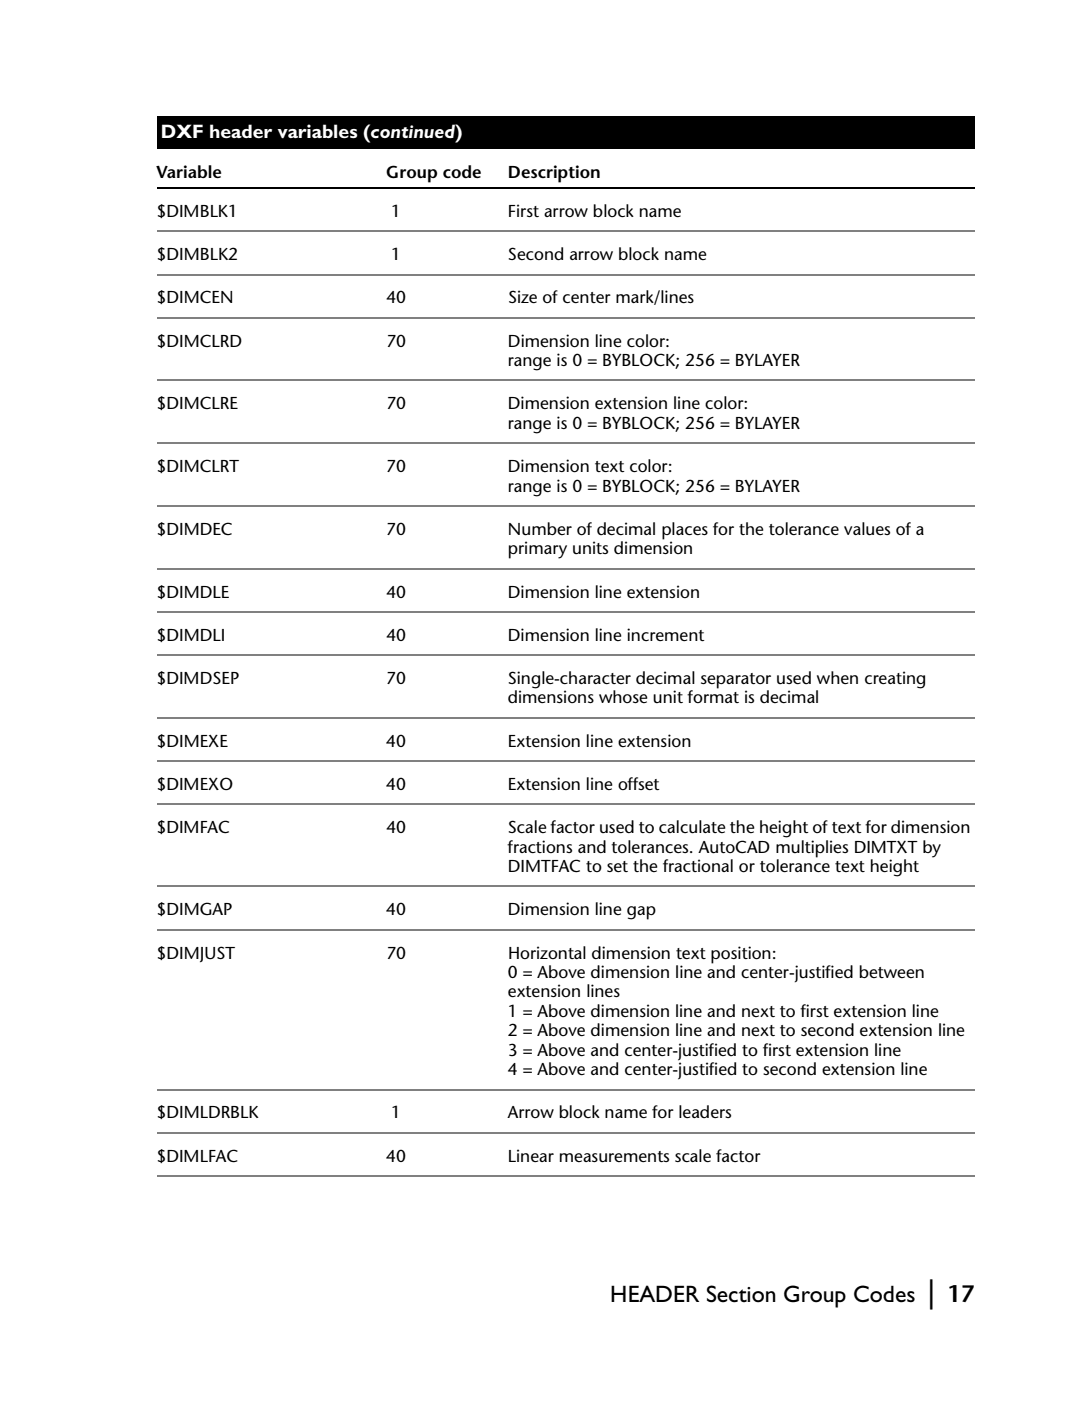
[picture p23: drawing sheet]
<svg xmlns="http://www.w3.org/2000/svg" width="178mm" height="229mm" viewBox="0 0 178 229" stroke-linecap="round" stroke-linejoin="round" font-family="sans-serif">
<defs><g id="words">
<text font-size="4.9" x="151.4" y="212.5">|</text>
<g font-size="3.9">
<text x="99.6" y="212.5">HEADER Section Group Codes</text>
<text x="154.7" y="212.5">17</text>
</g>
<text font-size="3.2" fill="#fff" x="26.3" y="22.6">DXF header variables (continued)</text>
<g font-size="2.8">
<text x="25.6" y="29">Variable</text>
<text x="63.1" y="29">Group code</text>
<text x="82.9" y="29">Description</text>
<text x="25.6" y="35.4">$DIMBLK1</text>
<text x="63.9" y="35.4">1</text>
<text x="82.9" y="35.4">First arrow block name</text>
<text x="25.6" y="42.4">$DIMBLK2</text>
<text x="63.9" y="42.4">1</text>
<text x="82.9" y="42.4">Second arrow block name</text>
<text x="25.6" y="49.5">$DIMCEN</text>
<text x="63.1" y="49.5">40</text>
<text x="82.9" y="49.5">Size of center mark/lines</text>
<text x="25.6" y="56.6">$DIMCLRD</text>
<text x="63.1" y="56.6">70</text>
<text x="82.9" y="59.7">range is 0 = BYBLOCK; 256 = BYLAYER</text>
<text x="82.9" y="56.6">Dimension line color:</text>
<text x="25.6" y="66.8">$DIMCLRE</text>
<text x="63.1" y="66.8">70</text>
<text x="82.9" y="70">range is 0 = BYBLOCK; 256 = BYLAYER</text>
<text x="82.9" y="66.8">Dimension extension line color:</text>
<text x="25.6" y="77">$DIMCLRT</text>
<text x="63.1" y="77">70</text>
<text x="82.9" y="77">Dimension text color:</text>
<text x="82.9" y="80.2">range is 0 = BYBLOCK; 256 = BYLAYER</text>
<text x="25.6" y="87.2">$DIMDEC</text>
<text x="63.1" y="87.2">70</text>
<text x="82.9" y="87.2">Number of decimal places for the tolerance values of a</text>
<text x="82.9" y="90.4">primary units dimension</text>
<text x="25.6" y="97.5">$DIMDLE</text>
<text x="63.1" y="97.5">40</text>
<text x="82.9" y="97.5">Dimension line extension</text>
<text x="25.6" y="104.5">$DIMDLI</text>
<text x="63.1" y="104.5">40</text>
<text x="82.9" y="104.5">Dimension line increment</text>
<text x="25.6" y="111.6">$DIMDSEP</text>
<text x="63.1" y="111.6">70</text>
<text x="82.9" y="111.6">Single-character decimal separator used when creating</text>
<text x="82.9" y="114.8">dimensions whose unit format is decimal</text>
<text x="25.6" y="121.8">$DIMEXE</text>
<text x="63.1" y="121.8">40</text>
<text x="82.9" y="121.8">Extension line extension</text>
<text x="25.6" y="128.9">$DIMEXO</text>
<text x="63.1" y="128.9">40</text>
<text x="82.9" y="128.9">Extension line offset</text>
<text x="25.6" y="135.9">$DIMFAC</text>
<text x="63.1" y="135.9">40</text>
<text x="82.9" y="135.9">Scale factor used to calculate the height of text for dimension</text>
<text x="82.9" y="139.1">fractions and tolerances. AutoCAD multiplies DIMTXT by</text>
<text x="82.9" y="142.3">DIMTFAC to set the fractional or tolerance text height</text>
<text x="25.6" y="149.4">$DIMGAP</text>
<text x="63.1" y="149.4">40</text>
<text x="82.9" y="149.4">Dimension line gap</text>
<text x="25.6" y="156.4">$DIMJUST</text>
<text x="63.1" y="156.4">70</text>
<text x="82.9" y="159.6">0 = Above dimension line and center-justified between</text>
<text x="82.9" y="156.4">Horizontal dimension text position:</text>
<text x="82.9" y="162.8">extension lines</text>
<text x="82.9" y="165.9">1 = Above dimension line and next to first extension line</text>
<text x="82.9" y="169.1">2 = Above dimension line and next to second extension line</text>
<text x="82.9" y="172.3">3 = Above and center-justified to first extension line</text>
<text x="82.9" y="175.5">4 = Above and center-justified to second extension line</text>
<text x="25.6" y="182.5">$DIMLDRBLK</text>
<text x="63.9" y="182.5">1</text>
<text x="82.9" y="182.5">Arrow block name for leaders</text>
<text x="25.6" y="189.6">$DIMLFAC</text>
<text x="63.1" y="189.6">40</text>
<text x="82.9" y="189.6">Linear measurements scale factor</text>
</g>
</g></defs>
<path d="M25.6 19h133.5v5.3h-133.5z" fill="#000"/>
<path d="M25.6 30.7h133.5" fill="none" stroke="#000" stroke-width=".17"/>
<g fill="none" stroke="#808080" stroke-width=".17">
<path d="M25.6 37.7h133.5M25.6 44.8h133.5M25.6 51.9h133.5M25.6 62.1h133.5M25.6 72.3h133.5M25.6 82.6h133.5M25.6 92.8h133.5M25.6 99.8h133.5M25.6 106.9h133.5M25.6 117.1h133.5M25.6 124.2h133.5M25.6 131.2h133.5"/>
<path d="M25.6 144.6h133.5M25.6 151.7h133.5M25.6 177.8h133.5M25.6 184.8h133.5M25.6 191.9h133.5"/>
</g>
<use href="#words"/>
</svg>
